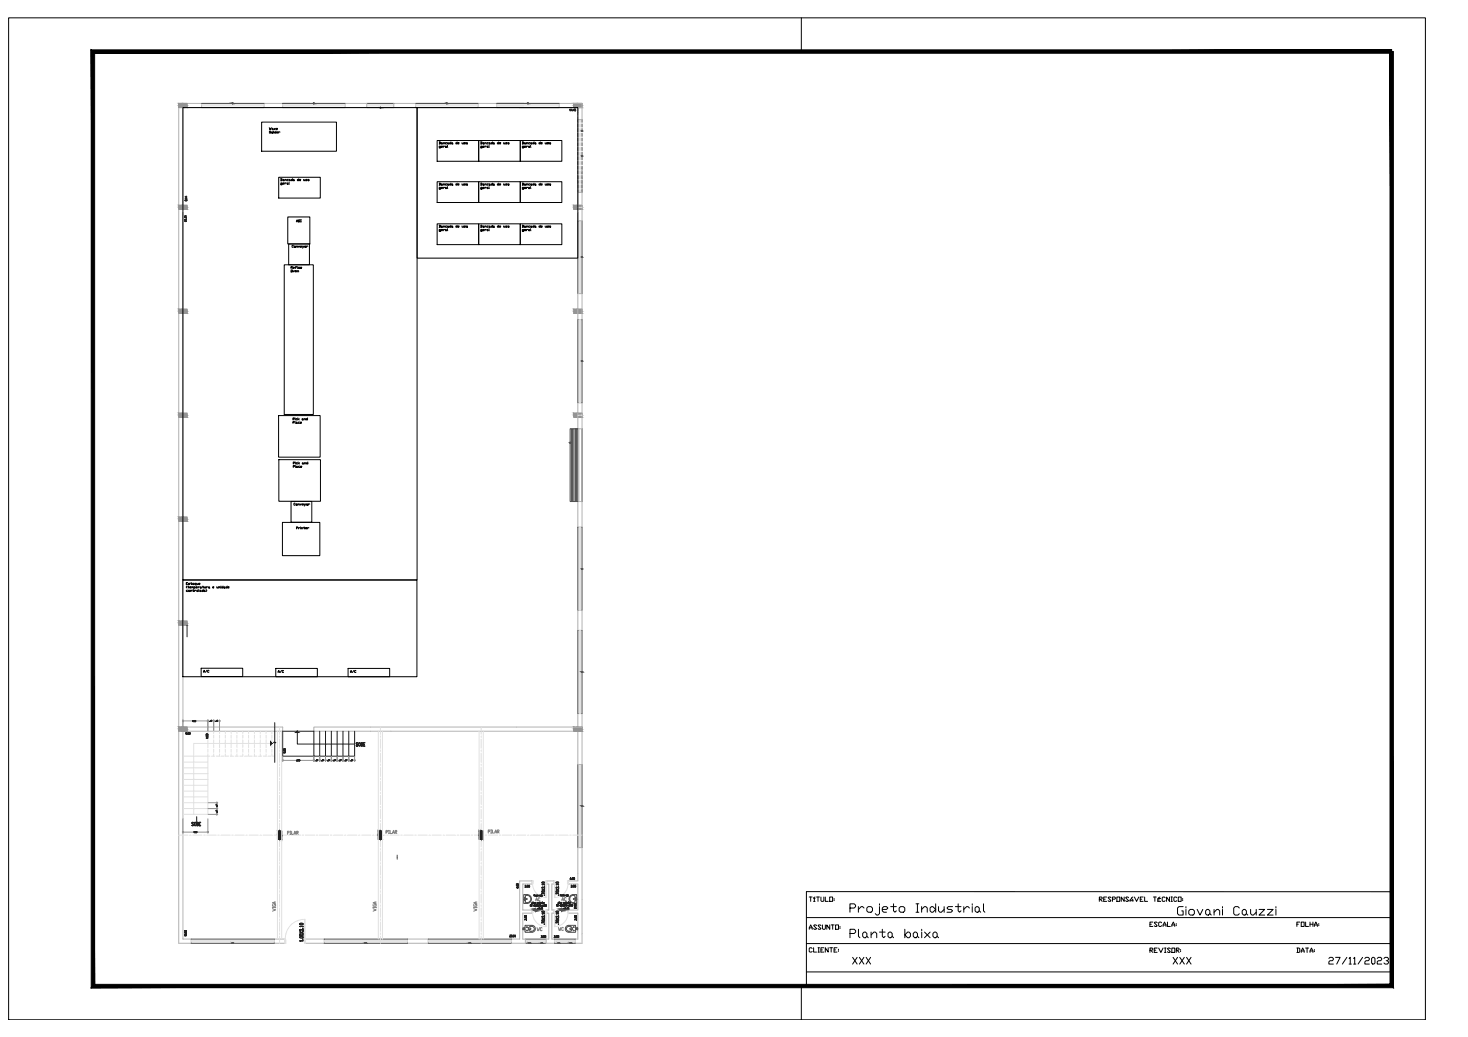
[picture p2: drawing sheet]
<svg xmlns="http://www.w3.org/2000/svg" width="841mm" height="594mm" viewBox="0 0 841 594" stroke-linecap="round" stroke-linejoin="round" font-family="sans-serif">
<defs><g id="words">
<text font-size="10.6" x="486" y="525">Projeto Industrial</text>
<text font-size="8.8" x="673" y="526">Giovani Cauzzi</text>
<text font-size="8.4" x="486" y="538">Planta baixa</text>
<g font-size="7.5">
<text x="487" y="554">XXX</text>
<text x="671" y="554">XXX</text>
<text x="760" y="554">27/11/2023</text>
</g>
<text font-size="6.2" x="462" y="534">ASSUNTO:</text>
<g font-size="5.7">
<text x="462" y="518">TÍTULO:</text>
<text x="629" y="518">RESPONSÁVEL TÉCNICO:</text>
<text x="658" y="532">ESCALA:</text>
<text x="742" y="532">FOLHA:</text>
<text x="462" y="547">CLIENTE:</text>
<text x="658" y="547">REVISOR:</text>
<text x="742" y="547">DATA:</text>
</g>
<g font-size="4.9" fill="#1d1d1d">
<text x="306" y="517">AC</text>
<text x="321" y="517">AC</text>
</g>
<g font-size="4.9" fill="#7f7f7f">
<text x="159" y="523" transform="rotate(-90 159 523)">VIGA</text>
<text x="216" y="523" transform="rotate(-90 216 523)">VIGA</text>
<text x="274" y="523" transform="rotate(-90 274 523)">VIGA</text>
<text x="307" y="534">WC</text>
<text x="319" y="534">WC</text>
</g>
<g font-size="4.4">
<text x="169" y="128">AOI</text>
<text x="158" y="387">A/C</text>
<text x="200" y="387">A/C</text>
</g>
<text font-size="4" x="115" y="386">A/C</text>
</g></defs>
<!-- layer: pena06 -->
<g fill="none" stroke="#b2b2b2" stroke-width=".57">
<path d="M151 59h11v3h-11zM198 59h12v3h-12zM238 59v3M274 59v3M285 59v3M320 59v3M331 62v4M333 62h-107v-3h107v10h-2v-2M333 96v2M333 99v1M105 120v-58h11v-3h-14v358M331 101v2"/>
<path d="M331 104v16M331 110h2M333 104v23h-2v-5M333 101v2M105 122v295M331 168h2v15h-2zM331 231h2v15h-2zM331 302v-15h2v15M331 302h2M331 350h2v11h-2zM102 417h60v2h-57v119h5v2h-8zM331 417v-8h2v29h-2v-19"/>
<path d="M333 417h-153v2h153M331 486h2v54h-3v-2h1v-15h-5v-2h5v-15h-5v-1h5zM298 505h7v1h-6v15h6v2h-6v15h2v2h-8v-2h5zM313 505h4v1h-1v15h1v2h-1v15h2v2h-5v-2h1v-15h-1v-2h1v-15h-1zM163 538h-6v2h6M175 538h11v2h-11M233 538h12v2h-12z"/>
</g>
<!-- layer: PENA02 -->
<g fill="none" stroke="#e1e1e1" stroke-width=".57">
<path d="M116 60h35M162 60h36M210 60h16M238 60h36M285 60h35M116 61h35M162 61h36M210 61h16M238 61h36M285 61h35M332 69v1M332 71v2"/>
<path d="M332 74v1M332 76v2M332 79v2M333 69v1M333 71v2M333 74v1M333 76v2M333 79v2M332 82v2M332 84v2M332 87v2M332 90v2"/>
<path d="M332 92v2M332 95v2M332 98v2M333 82v2M333 84v2M333 87v2M333 90v2M333 92v2M333 95v2M333 98v2M102 119h3M331 119h2"/>
<path d="M332 101v1M332 103v2M332 106v2M332 109v1M333 101v1M333 103v2M333 106v2M333 109v1M332 127v41M333 127v41M332 183v48M333 183v48"/>
<path d="M102 238h3M331 238h2M332 246v41M102 297h3M332 302v48M333 302v48M102 357h3M332 361v48M333 361v48M119 419v1M122 419v1M126 419v1"/>
<path d="M129 419v1M132 419v1M136 419v1M139 419v1M142 419v1M146 419v1M149 419v1M152 419v1M156 419v1M159 419v119M160 417v4M161 419v119"/>
<path d="M169 420l1-1 1 1zM217 419v119M218 417v4M219 419v119M274 419v119M276 417v4M277 419v119M105 437h14M105 440h14M119 432v1h-14M119 421v2M119 424v2"/>
<path d="M119 427v1M119 429v2M120 433h-1v34h-14M121 433h2M122 421v2M122 424v2M122 427v1M122 429v2M122 432v1M124 433h2M126 421v2M126 424v2"/>
<path d="M126 427v1M126 429v2M126 432v1M127 433h1M129 421v2M129 424v2M129 427v1M129 429v2M129 432v1M129 433h2M132 433h2M132 421v2"/>
<path d="M132 424v2M132 427v1M132 429v2M132 432v1M135 433h1M136 421v2M136 424v2M136 427v1M136 429v2M136 432v1M137 433h2M139 421v2"/>
<path d="M139 424v2M139 427v1M139 429v2M139 432v1M140 433h2M142 421v2M142 424v2M142 427v1M142 429v2M142 432v1M143 433h2M145 433h2"/>
<path d="M146 421v2M146 424v2M146 427v1M146 429v2M146 432v1M148 433h2M149 421v2M149 424v2M149 427v1M149 429v2M149 432v1M151 433h2"/>
<path d="M152 421v2M152 424v2M152 427v1M152 429v2M152 432v1M153 433h2M155 425l1 1-1 1zM156 421v2M156 424v2M156 427v1M156 429v2M156 432v1"/>
<path d="M156 433h1M157 426h-46v41M160 422h.1M160 423v6M160 430v1M160 431v6M160 438v1M160 439v6M218 422h.1M218 423v6M218 430v1M218 431v6"/>
<path d="M218 438v1M218 439v6M276 422h.1M276 423v6M276 430v1M276 431v6M276 438v1M276 439v6M332 438v48M333 438v48M105 443h14M105 447h14"/>
<path d="M105 450h14M105 453h14M105 457h14M105 460h14M160 446v1M160 448v5M160 454v1M160 456v5M218 446v1M218 448v5M218 454v1M218 456v5"/>
<path d="M276 446v1M276 448v5M276 454v1M276 456v5M102 478h6M105 463h14M109 478h.1M110 478h6M117 478h1M118 478h6M125 478h1M127 478h5"/>
<path d="M133 478h1M135 478h5M141 478h1M143 478h5M149 478h1M151 478h5M157 478h1M159 478h5M160 462v1M160 464v5M160 470v1M160 472v5"/>
<path d="M160 478v1M160 480v5M165 478h1M167 478h5M173 478h1M175 478h5M181 478h1M183 478h5M189 478h1M191 478h5M197 478h1M199 478h5"/>
<path d="M205 478h1M207 478h6M213 478h1M215 478h6M218 462v1M218 464v5M218 470v1M218 472v5M218 478v1M218 480v5M222 478h.1M223 478h6"/>
<path d="M230 478h.1M231 478h6M238 478h1M239 478h6M246 478h1M248 478h5M254 478h1M256 478h5M262 478h1M264 478h5M270 478h1M272 478h5"/>
<path d="M276 462v1M276 464v5M276 470v1M276 472v5M276 478v1M276 480v5M278 478h1M280 478h5M286 478h1M288 478h5M294 478h1M296 478h5"/>
<path d="M302 478h1M304 478h5M310 478h1M312 478h5M318 478h1M320 478h5M326 478h1M328 478h5M160 486v1M160 488v5M160 494v1M160 496v5"/>
<path d="M218 486v1M218 488v5M218 494v1M218 496v5M276 486v1M276 488v5M276 494v1M276 496v5M160 502v1M160 504v5M160 510v1M160 512v5"/>
<path d="M218 502v1M218 504v5M218 510v1M218 512v5M276 502v1M276 504v5M276 510v1M276 512v5M305 505v1zM305 506a8 8 0 0 0 8 8M313 506v8zM313 505v1z"/>
<path d="M317 505h1v1zM318 506v8zM325 505h1v1h-1zM325 506a8 8 0 0 1-7 8M109 539h48M160 520v6M160 526v1M160 528v6M160 534v1M160 536v4M163 538h1v2h-1zM163 538v2"/>
<path d="M174 538h1v2h-1zM174 527l1 11zM174 527a11 11 0 0 0-11 11M175 538v2M186 539h47M218 520v6M218 526v1M218 528v6M218 534v1M218 536v4M245 539h48M276 520v6"/>
<path d="M276 526v1M276 528v6M276 534v1M276 536v4M301 539h12M305 521v2zM305 523a8 8 0 0 0 8 8M313 523v8zM313 521v2zM317 521h1v2zM318 523v8zM318 539h12"/>
<path d="M325 521h1v2h-1zM325 523a8 8 0 0 1-7 8"/>
</g>
<!-- layer: FUND-ESTACA20T -->
<g fill="none" stroke="#969696" stroke-width=".57">
<path d="M102 59h5v3h-5zM105 59v3M329 59h4v3h-4zM331 59v3M102 60h5M329 60h4M102 118h5v2h-5zM102 119h5M105 118v2M329 118h4v2h-4zM329 119h4M331 118v2"/>
<path d="M102 177h5v3h-5zM102 178h5M105 177v3M329 177h4v3h-4M329 178h4M331 177v3M333 177v3M102 237h5v2h-5zM102 238h5M105 237v2M329 237h4v2h-4zM329 238h4"/>
<path d="M331 237v2M102 296h5v3h-5zM102 297h5M105 296v3M102 356h5v2h-5zM102 357h5M105 356v2M102 417h5v2h-5zM102 418h5M105 417v2M329 417h4v2h-4zM329 418h4"/>
<path d="M331 417v2"/>
</g>
<g fill="#969696" stroke="#969696" stroke-width=".57">
<path d="M105 417l2 1v-1zM105 417l2 1h-2z"/>
<path d="M102 417l3 1v-1zM102 417l3 1h-3z"/>
<path d="M105 418l2 1v-1zM105 418l2 1h-2z"/>
<path d="M102 418l3 1v-1zM102 418l3 1h-3z"/>
<path d="M105 356l2 1v-1zM105 356l2 1h-2z"/>
<path d="M102 356l3 1v-1zM102 356l3 1h-3z"/>
<path d="M105 357l2 1v-1zM105 357l2 1h-2z"/>
<path d="M102 357l3 1v-1zM102 357l3 1h-3z"/>
<path d="M105 296l2 1v-1zM105 296l2 1h-2z"/>
<path d="M102 296l3 1v-1zM102 296l3 1h-3z"/>
<path d="M105 297l2 2v-2zM105 297l2 2h-2z"/>
<path d="M102 297l3 2v-2zM102 297l3 2h-3z"/>
<path d="M105 237l2 1v-1zM105 237l2 1h-2z"/>
<path d="M102 237l3 1v-1zM102 237l3 1h-3z"/>
<path d="M105 238l2 1v-1zM105 238l2 1h-2z"/>
<path d="M102 238l3 1v-1zM102 238l3 1h-3z"/>
<path d="M105 177l2 1v-1zM105 177l2 1h-2z"/>
<path d="M102 177l3 1v-1zM102 177l3 1h-3z"/>
<path d="M105 178l2 2v-2zM105 178l2 2h-2z"/>
<path d="M102 178l3 2v-2zM102 178l3 2h-3z"/>
<path d="M105 118l2 1v-1zM105 118l2 1h-2z"/>
<path d="M102 118l3 1v-1zM102 118l3 1h-3z"/>
<path d="M105 119l2 1v-1zM105 119l2 1h-2z"/>
<path d="M102 119l3 1v-1zM102 119l3 1h-3z"/>
<path d="M105 59l2 1v-1zM105 59l2 1h-2z"/>
<path d="M102 59l3 1v-1zM102 59l3 1h-3z"/>
<path d="M105 60l2 2v-2zM105 60l2 2h-2z"/>
<path d="M102 60l3 2v-2zM102 60l3 2h-3z"/>
<path d="M331 59l2 1v-1zM331 59l2 1h-2z"/>
<path d="M329 59l2 1v-1zM329 59l2 1h-2z"/>
<path d="M331 60l2 2v-2zM331 60l2 2h-2z"/>
<path d="M329 60l2 2v-2zM329 60l2 2h-2z"/>
<path d="M331 118l2 1v-1zM331 118l2 1h-2z"/>
<path d="M329 118l2 1v-1zM329 118l2 1h-2z"/>
<path d="M331 119l2 1v-1zM331 119l2 1h-2z"/>
<path d="M329 119l2 1v-1zM329 119l2 1h-2z"/>
<path d="M331 177l2 1v-1zM331 177l2 1h-2z"/>
<path d="M329 177l2 1v-1zM329 177l2 1h-2z"/>
<path d="M331 178l2 2v-2zM331 178l2 2h-2z"/>
<path d="M329 178l2 2v-2zM329 178l2 2h-2z"/>
<path d="M331 237l2 1v-1zM331 237l2 1h-2z"/>
<path d="M329 237l2 1v-1zM329 237l2 1h-2z"/>
<path d="M331 238l2 1v-1zM331 238l2 1h-2z"/>
<path d="M329 238l2 1v-1zM329 238l2 1h-2z"/>
<path d="M331 417l2 1v-1zM331 417l2 1h-2z"/>
<path d="M329 417l2 1v-1zM329 417l2 1h-2z"/>
<path d="M331 418l2 1v-1zM331 418l2 1h-2z"/>
<path d="M329 418l2 1v-1zM329 418l2 1h-2z"/>
</g>
<!-- layer: PENA01 -->
<g fill="none" stroke="#4c4c4c" stroke-width=".57">
<path d="M116 59h35M162 59h36M210 59h16M238 59h36M285 59h35M116 62h35M162 62h36M210 62h16M238 62h36M285 62h35M331 69v1M331 71v2"/>
<path d="M331 74v1M331 76v2M331 79v2M333 69v1M333 71v2M333 74v1M333 76v2M333 79v2M331 82v2M331 84v2M331 87v2M331 90v2"/>
<path d="M331 92v2M331 95v2M331 98v2M333 82v2M333 84v2M333 87v2M333 90v2M333 92v2M333 95v2M333 98v2M331 101v1M331 103v2"/>
<path d="M331 106v2M331 109v1M333 101v1M333 103v2M333 106v2M333 109v1M331 127v41M333 127v41M331 183v48M333 183v48M327 246h4v41h-4zM327 246v41"/>
<path d="M328 246v41M329 246v41M330 246v41M331 246v41M333 246v41M331 302v48M333 302v48M331 361v48M333 361v48M331 438v48M333 438v48M228 491h.1"/>
<path d="M228 490v2M109 538h48M186 538h47M245 538h48M301 538h12M306 521h5M307 521h.1M307 520v2M318 538h12M321 521h5M322 521h.1M322 520v2"/>
<path d="M109 540h48M186 540h47M245 540h48M301 540h12M318 540h12"/>
<circle cx="307" cy="521" r=".6"/>
<circle cx="322" cy="521" r=".6"/>
</g>
<!-- layer: BIBLIOT -->
<g fill="none" stroke="#4c4c4c" stroke-width=".57">
<path d="M300 515h1M300 513v-1a2.9 2.9 0 0 1 4 1 2.9 2.9 0 0 1 0 3l-1 1h-3zM300 514h1M300 516h1M301 514v1M301 515h.1M301 516h.1M301 515h1M301 513h1M301 513v4a2.1 2.1 0 0 0 3-2 2.1 2.1 0 0 0-2-2M302 515h.1M327 513h1h2v5a2.8 2.8 0 0 1-3-1 2.8 2.8 0 0 1 0-4z"/>
<path d="M328 515h1M329 513h.1M329 515h.1M329 513v4a2.1 2.1 0 0 1-3-2 2.1 2.1 0 0 1 3-2M330 514h.1M330 516h.1M330 515h.1M330 514v1M330 515h1M299 532h1M300 532h.1M300 532v1v-1"/>
<path d="M300 532l1 1M301 532h-1M301 530v4h4a2 2 0 0 0 2-2 2 2 0 0 0-2-2h-4M302 533h.1M302 531h.1M303 532h1l-1 1zM304 534h1M304 533a1.6 1.6 0 0 1-1-2 1.6 1.6 0 0 1 3 0v2h-1M326 534h1M326 533a1.6 1.6 0 0 1-1-2 1.6 1.6 0 0 1 3 0v2h-1M326 532h2v1l-1-1zM328 533h1"/>
<path d="M328 531h1M329 531h.1M329 533h.1M329 530l1 4h-4a2 2 0 0 1-2-2 2 2 0 0 1 2-2h3M330 532h.1M330 532h1M330 532v1M331 532h.1M331 532v1v-1"/>
<circle cx="301" cy="514" r=".1"/>
<circle cx="301" cy="516" r=".1"/>
<circle cx="301" cy="515" r=".1"/>
<circle cx="302" cy="515" r=".1"/>
<circle cx="302" cy="515" r=".2"/>
<circle cx="329" cy="515" r=".1"/>
<circle cx="329" cy="515" r=".2"/>
<circle cx="330" cy="514" r=".1"/>
<circle cx="330" cy="516" r=".1"/>
<circle cx="330" cy="515" r=".1"/>
<circle cx="302" cy="533" r=".1"/>
<circle cx="302" cy="531" r=".1"/>
<circle cx="329" cy="533" r=".1"/>
<circle cx="329" cy="531" r=".1"/>
</g>
<!-- layer: TEXTO -->
<g fill="none" stroke="#1d1d1d" stroke-width=".57">
<path d="M204 426h1h-1l1 1h-1h1zM207 426h1h-1M207 427h1h-1M208 427v-1l-1-1v2M208 426v1h-1M208 426l1-1h-1v2M208 426h1l-1 1M208 427h1zM110 471h1h-1l1 1v1h-1h1zM113 472h1v-1h-1v2h1v-1h-1M113 472l1 1h-1v-2h1l-1 1M114 471h1h-1v2"/>
<path d="M114 472h1h-1M114 473h1zM304 518v1v-1v1zM304 518l1 1zM306 518v1zM306 518v1M307 518v1zM307 518v1v-1v1zM307 519h.1M308 518v1M308 518v1zM309 518v1z"/>
<path d="M310 519h1zM311 518v1zM312 519h.1M312 518v1zM313 518v1M319 519v-1v1v-1v1M319 518l1 1zM321 518v1zM322 518v1zM322 519v-1v1v-1v1M322 519h.1M323 518v1"/>
<path d="M323 519h.1M323 518v1zM324 518v1zM325 520h.1M325 519h1zM326 518v1zM327 519h.1M327 518v1zM328 518v1M172 539h2zM172 535l2-1zM172 534l2 1z"/>
<path d="M172 531h2zM172 537a1 1 0 0 1 1-1 1 1 0 0 1 1 1 1.1 1.1 0 0 1-2 1 1 1 0 0 1 0-1zM172 537h2M172 535a1 1 0 0 1 1 0 1 1 0 0 1 1 1 1 1 0 0 1-2 0 1 1 0 0 1 0-1zM172 535h2M172 529a1 1 0 0 1 1 0 1 1 0 0 1 1 1 1 1 0 0 1-2 0 1 1 0 0 1 0-1zM172 529h2M172 537h1h1M172 535l1 1h1v-1M172 529l1 1h1v-1M173 538h.1M173 532h.1"/>
<path d="M174 538h.1M174 532h.1M174 533v-1v1l-2-1v1v-1l2 1M308 521h.1M308 520v1zM309 520v1zM309 521h.1M310 521h.1M310 520v1M310 521h1M310 520l1 1zM311 520v1l-1-1"/>
<path d="M311 521h.1M323 521h.1M323 520v1zM324 521h.1M324 520v1M325 521h.1M325 520v1M325 521h1M325 520l1 1zM326 520v1l-1-1M326 521h.1"/>
<circle cx="206" cy="426" r=".8"/>
<circle cx="206" cy="426" r=".9"/>
<circle cx="112" cy="472" r=".8"/>
<circle cx="112" cy="472" r=".9"/>
<circle cx="309" cy="519" r=".4"/>
<circle cx="312" cy="517" r=".3"/>
<circle cx="313" cy="519" r=".4"/>
<circle cx="324" cy="519" r=".4"/>
<circle cx="328" cy="519" r=".4"/>
<circle cx="309" cy="521" r=".4"/>
<circle cx="324" cy="520" r=".5"/>
</g>
<!-- layer: COTAS -->
<g fill="none" stroke="#969696" stroke-width=".57">
<path d="M105 412v7M105 413h5M112 413h7M119 412v7M119 413h1M122 413h.1M122 412v7M123 413h.1M125 413h.1M126 412v7M162 433v3M162 436h8"/>
<path d="M172 436h8M180 433v3M180 436h1M182 436h1M183 433v3M183 436h1M186 436h.1M186 433v3M187 436h.1M189 436h1M190 433v3M190 436h1"/>
<path d="M192 436h1M193 433v3M193 436h1M196 436h.1M196 434v2M197 436h.1M199 436h1M200 433v3M200 436h1M202 436h1M203 433v3M119 460h6"/>
<path d="M105 469v8M105 477h6M113 477h6M119 469v8M119 467h6M119 463h6M124 460v1M124 462v1M124 463v1M124 466h.1"/>
</g>
<!-- layer: PENA01 -->
<g fill="none" stroke="#969696" stroke-width=".57">
<path d="M105 413h.1M119 413h.1M122 413h.1M123 413h.1M125 413h1M162 436h.1M180 436h.1M183 436h.1M186 436h.1M187 436h.1M190 436h.1M193 436h.1"/>
<path d="M196 436h.1M197 436h.1M200 436h.1M203 436h.1M105 477h.1M119 477h.1M124 460h.1M124 463h.1M124 466h.1"/>
</g>
<!-- layer: COTAS -->
<g fill="none" stroke="#1d1d1d" stroke-width=".57">
<path d="M327 62v2zM328 62v2v-1h-1h1h-1zM328 63h.1M329 62v2v-1h-1h1h-1zM329 63h.1M330 63h.1M330 63l-1-1 1 1h-1M330 63h-1M106 113l1 1zM106 113h1h-1h1v-1v1zM106 115h1zM106 115h1v-1l-1 1"/>
<path d="M106 115h.1M107 114h.1M107 115h.1M106 126h1zM106 125h1zM106 124h1zM106 127l1-1v1h-1h1h-1h1M107 125h.1M107 358v7M107 420v1zM108 420h.1M108 420v1"/>
<path d="M109 420h.1M109 420v1v-1M110 413h1zM111 413h.1M112 413h.1M112 413h-1M120 413h.1M121 413h.1M124 413h.1M125 413h.1M157 414v11h1l-1 1v11M170 419v7h33"/>
<path d="M183 419v14M186 419v14M190 419v14M193 419v14M196 419v14M200 419v14M203 419v14h-23v-14h-18v14h18M107 421h.1M118 423h1zM118 421h1M118 421l1 1zM118 421h1z"/>
<path d="M118 421v1v-1l1 1v-1l-1 1 1-1M118 421v-1l1 1M119 422h.1M162 431h2zM163 430h.1M163 429h.1M163 431h.1M170 435v1zM171 436h.1M171 435v1zM171 435l1 1zM171 436h1"/>
<path d="M171 435h1M181 436h.1M181 435v1zM182 435v1zM184 436h.1M185 435v1zM188 436h.1M188 435v1zM191 436h.1M191 435v1zM192 435v1zM194 436h.1"/>
<path d="M195 435v1zM198 436h.1M198 435v1zM201 436h.1M201 435v1zM202 435v1zM111 476v1zM112 477h.1M112 476v1zM112 477h1M113 477h.1M113 468v5"/>
<path d="M124 465h1zM124 464l1 1zM124 462h1zM124 461h1zM124 465h.1M124 462h.1M159 476h2v5h-2zM159 478h2M160 476v5M217 476h2v5h-2zM217 478h2M218 476v5"/>
<path d="M274 476h3v5h-3zM274 478h3M276 476v5M296 508h1h-1l1 1v-1v1zM296 507v1l1-1-1 1M296 507h.1M296 506h1M296 507h1M296 507l1 1M296 507h1zM296 506v1l1-1v1M297 506v1"/>
<path d="M297 508h.1M297 507h-1M297 507h.1M301 507v1zM302 508h.1M302 507v1zM303 508h.1M303 507v1zM310 512h2h-2h1M310 510l2-1zM310 509l2 1zM310 507h2z"/>
<path d="M311 511h1zM311 505l1 1zM312 508h.1M312 513h.1M312 509v-1v1l-2-1 2 1M319 512h1h-1zM319 510l1-1zM319 509l1 1zM319 507h1zM319 511h1h-1M319 508l1 1v-1v1l-1-1v1zM319 505l1 1h-1"/>
<path d="M319 511h.1M319 505v1M320 508h.1M327 503v1v-1v1zM327 507h1l-1 1h1h-1zM327 504h.1M328 503v1M328 508h.1M328 503v1v-1M329 507v1zM329 504h.1M329 503v1"/>
<path d="M329 519h1zM329 518h1zM329 518h1h-1M329 518h.1M329 508h.1M329 507l1 1zM330 508h.1M330 520h.1M330 518h.1M106 536h1zM106 533h1zM106 534h1z"/>
<path d="M106 535h1M106 535h.1M106 534h.1M107 535h.1M107 534h.1M107 535h-1h1h-1M292 536h1l-1 1h1h-1l1-1zM293 536v1v-1v1v-1M293 536v1zM294 537h.1M294 537h1M294 536h1z"/>
<path d="M295 536h-1h1l-1 1M295 536h-1v1M295 536v1zM301 527h1v-1v1zM301 525l1 1zM301 524l1 1zM301 525h1h-1M301 524v1M301 526h.1M301 524l1 1M302 526h.1M302 525h-1"/>
<path d="M310 536h1l-1 1h1h-1l1-1zM310 528l2 1-2-1v1l1-1M310 527l2-1zM310 526l2 1zM310 523h2zM311 528h1M311 527h1M311 522h1M311 527v1M311 522v1M311 537h.1M311 536v1l1-1"/>
<path d="M312 527v1M312 524h.1M312 522v1M312 526v-1v1l-2-1 2 1M312 537h.1M312 536l1 1zM312 536l1 1h-1l1-1M313 537h.1M318 536v1h-1zM318 537h.1M319 528l1 1-1-1v1zM319 527l1-1z"/>
<path d="M319 526l1 1zM319 523h1zM319 528h1M319 527h1M319 525l1 1v-1v1l-1-1zM319 522h1M319 527v1M319 522v1M319 536v1M320 537h.1M320 536v1zM320 536v1v-1"/>
<path d="M320 524h.1M320 527v1M320 522v1M329 520h1zM329 527h1zM329 526h1M329 525l1 1M329 525h1zM329 525h1v-1l-1 1M329 525v1M329 525h.1M330 526h.1"/>
<path d="M330 525h.1"/>
<circle cx="302" cy="508" r=".5"/>
<circle cx="311" cy="506" r=".7"/>
<circle cx="311" cy="511" r=".7"/>
<circle cx="319" cy="511" r=".7"/>
<circle cx="319" cy="506" r=".7"/>
<circle cx="329" cy="508" r=".5"/>
<circle cx="329" cy="519" r=".5"/>
<circle cx="301" cy="526" r=".5"/>
<circle cx="311" cy="527" r=".7"/>
<circle cx="311" cy="522" r=".7"/>
<circle cx="312" cy="536" r=".5"/>
<circle cx="319" cy="536" r=".5"/>
<circle cx="319" cy="522" r=".7"/>
<circle cx="319" cy="527" r=".7"/>
<circle cx="330" cy="526" r=".5"/>
</g>
<!-- layer: PENA01 -->
<g fill="#4c4c4c" stroke="#4c4c4c" stroke-width=".57">
<path d="M306 521h1z"/>
<path d="M307 521v1z"/>
<path d="M321 521h1z"/>
<path d="M322 521v1z"/>
<path d="M306 521h1zM306 521h1z"/>
<path d="M306 521h1zM306 521h1z"/>
<path d="M306 521h1zM306 521h1z"/>
<path d="M306 521h1zM306 521h1z"/>
<path d="M306 521h1zM306 521h1z"/>
<path d="M321 521h1zM321 521h1z"/>
<path d="M321 521h1zM321 521h1z"/>
<path d="M321 521h1zM321 521h1z"/>
<path d="M321 521h1zM321 521h1z"/>
<path d="M321 521h1zM321 521h1z"/>
</g>
<!-- layer: COTAS -->
<g fill="#1d1d1d" stroke="#1d1d1d" stroke-width=".57">
<path d="M155 425l1 1h-1zM155 426v1l1-1z"/>
<path d="M170 419v1h1zM169 420l1-1v1z"/>
<path d="M160 476l1 2v-2zM160 476l1 2h-1z"/>
<path d="M159 476l1 2v-2zM159 476l1 2h-1z"/>
<path d="M160 478l1 3v-3zM160 478l1 3h-1z"/>
<path d="M159 478l1 3v-3zM159 478l1 3h-1z"/>
<path d="M218 476l1 2v-2zM218 476l1 2h-1z"/>
<path d="M217 476l1 2v-2zM217 476l1 2h-1z"/>
<path d="M218 478l1 3v-3zM218 478l1 3h-1z"/>
<path d="M217 478l1 3v-3zM217 478l1 3h-1z"/>
<path d="M276 476l1 2v-2zM276 476l1 2h-1z"/>
<path d="M274 476l2 2v-2zM274 476l2 2h-2z"/>
<path d="M276 478l1 3v-3zM276 478l1 3h-1z"/>
<path d="M274 478l2 3v-3zM274 478l2 3h-2z"/>
</g>
<!-- layer: PENA025 -->
<g fill="none" stroke="#7f7f7f" stroke-width=".57">
<path d="M165 477v-1v2M166 476h1M166 478h1M166 476v2M167 476v2h1M168 478l1-2v2M168 477h1M170 477h1v-1h-1v2M170 477l1 1M221 477h1v-1h-1v2M223 476h.1M223 478h.1"/>
<path d="M223 476v2M224 476v2M225 478v-2l1 2M225 477h1M226 477h1v-1h-1v2M227 477v1M280 476v-1v2M281 475h1M281 477h1M281 475v2M282 475v2h1M284 477v-2v2"/>
<path d="M284 477h.1M285 476h1v-1h-1v2M285 476l1 1"/>
</g>
<!-- layer: MAQUINAS -->
<g fill="none" stroke="#000" stroke-width=".57">
<path d="M105 62h134v270h-134zM150 70h43v17h-43zM154 73l1 1v-1M155 75h-1l1 1h-1M156 76h-1zM156 74h.1M156 74h1M157 75v1M157 74h1M157 76h1h-1zM158 75v1M158 74h1h-1h1"/>
<path d="M158 76h1h-1h1M160 76h.1M239 62h92v86h-92zM250 80h24v12h-24zM252 81v1M252 82h.1M252 84v1M253 84h.1M253 82h.1M253 82h1M254 82h1M254 82h.1"/>
<path d="M254 84h.1M255 84h-1M255 84h1zM256 84h.1M256 82h-1h1M256 83l1 1M257 82h.1M258 82h.1M258 81v1M259 82h.1M259 82h1M261 82h1z"/>
<path d="M262 81v1M262 82h1h-1h1M265 82h.1M267 82h-1h1h-1M267 82h1h-1zM274 80h24v12h-24zM275 81h1v1M276 82h-1M276 81v1M276 84h-1h1v1h-1M277 84h.1M277 82h.1"/>
<path d="M278 82h1M278 82h.1M278 84h.1M279 84h-1M279 84h1zM280 84h.1M280 82h-1h1M280 83v1M280 82h1zM281 82h.1M282 82h.1M282 81v1"/>
<path d="M283 82h.1M285 82h1h-1zM286 81v1M286 82h1h-1h1M289 82h.1M290 82h.1M291 82h1h-1zM298 80h24v12h-24zM299 81h1v1M299 82h1h-1M299 81v1M300 84h-1h1v1h-1"/>
<path d="M300 82h1zM300 84h1h-1h1M301 82h.1M302 82h.1M302 84h.1M303 84h.1M303 84h1M304 82h-1h1M304 83v1M304 82h.1M305 82h.1M305 82h1h-1z"/>
<path d="M306 81v1M307 82h.1M309 82h1h-1zM310 81v1M310 82h1h-1h1M312 82h1M313 82h.1M314 82h.1M315 82h.1M160 102h24v11h-24zM161 102l1 1h-1M161 103h1l-1 1"/>
<path d="M161 102v2M162 106l-1-1h1v1h-1M162 103h1l-1 1zM162 105h1h-1l1 1M163 103v1M163 103h1v1M163 105v1M164 105h-1M165 105v1zM165 105v1M165 103h-1l1 1M166 104v2"/>
<path d="M166 103v1zM166 103v1M167 103h1l-1 1zM168 102v2M168 103h1zM169 103v1M171 103v1zM171 102v2M172 103v1M174 103v1l1-1M175 103v1M176 103h-1h1l-1 1"/>
<path d="M176 103h1v1zM250 104h24v12h-24zM252 105h.1M252 105v1M252 108v-1v1M253 108v-1v1M253 105v1zM253 106h1M254 106l1-1v1M254 105v1M254 107v1M255 107l-1 1"/>
<path d="M255 107h1v1zM256 108h.1M256 105h-1l1 1M256 105l1 1zM256 107l1 1M257 106h.1M258 105v1zM258 105v1M259 105v1zM259 106h1M261 105l1 1zM262 105v1"/>
<path d="M262 106l1-1h-1l1 1M265 105v1M267 105h-1l1 1h-1M267 105h1v1h-1zM274 104h24v12h-24zM275 105h1M276 105v1h-1M276 105v1M276 108h-1l1-1v1h-1M277 105v1zM277 108v-1v1M277 106h.1"/>
<path d="M278 106v-1l1 1M278 105v1M278 107v1M279 107l-1 1M279 107v1zM280 108h.1M280 105h-1l1 1M280 107v1M280 105l1 1zM281 106h.1M281 105l1 1zM282 105v1"/>
<path d="M283 105v1zM283 106h.1M285 105l1 1h-1zM286 105v1M286 106l1-1h-1l1 1M289 105v1M290 105v1M291 105l1 1h-1zM298 104h24v12h-24zM299 105h1M299 105l1 1h-1M299 105v1"/>
<path d="M300 108h-1v-1h1v1h-1M300 105h1v1zM300 108l1-1h-1l1 1M301 106h.1M302 106v-1v1M302 105v1M302 107v1M303 107v1zM303 108h1M304 105h-1l1 1M304 107v1M304 105v1z"/>
<path d="M305 106h.1M305 105l1 1h-1zM306 105v1M306 105l1 1zM307 106h.1M309 105l1 1h-1zM310 105v1M310 106l1-1h-1l1 1M312 105l1 1M313 105v1M314 105v1M315 105v1z"/>
<path d="M165 124h13v16h-13zM165 140h12v12h-12zM250 128h24v12h-24zM252 129v1M252 130h.1M252 132v-1v1M253 132v-1v1M253 129v1zM253 130h1M254 130l1-1v1M254 129v1M254 131v1"/>
<path d="M255 132h-1M255 132h1zM256 132h.1M256 129l-1 1h1M256 130h1zM256 131l1 1M257 130h.1M258 129v1zM258 129v1M259 130h.1M259 130h1M261 129l1 1z"/>
<path d="M262 129v1M262 130l1-1-1 1h1M265 129v1M267 129h-1l1 1h-1M267 130l1-1v1h-1zM274 128h24v12h-24zM275 129h1v1M276 130h-1M276 129v1M276 132h-1l1-1v1h-1M277 130h.1M277 132v-1v1"/>
<path d="M278 130v-1l1 1M278 129v1M278 131v1M279 132h-1M279 132h1zM280 132h.1M280 129l-1 1h1M280 131v1M280 129l1 1zM281 130h.1M281 130h1zM282 129v1"/>
<path d="M283 130h.1M285 129l1 1h-1zM286 129v1M286 130l1-1-1 1h1M289 129v1M290 129v1M291 130v-1l1 1h-1zM298 128h24v12h-24zM299 129h1v1M299 130h1h-1M299 129v1M300 132h-1v-1l1 1h-1"/>
<path d="M300 130h1zM300 132l1-1-1 1h1M301 130h.1M302 130v-1v1M302 129v1M302 131v1M302 132h.1M303 132h.1M303 132h1M304 129l-1 1h1M304 131v1M304 129v1z"/>
<path d="M305 130h.1M305 130h1h-1zM306 129v1M306 130h1zM307 130h.1M309 130h1h-1zM310 129v1M310 130l1-1-1 1h1M312 129l1 1M313 129v1M314 129v1M315 130v-1v1z"/>
<path d="M163 152h17v85h-17zM167 153h1h-1v1M167 155h1v1h-1zM167 153l1 1M168 153h1h-1l1 1M168 155v1l1-1M168 141h-1v1h1M168 141h1v1zM169 155h1h-1l1 1M169 153h1M170 141v1M170 153h-1v1"/>
<path d="M170 153l1 1M170 155h1v1M170 155v1M171 141v1l1-1M171 153l1 1h-1zM172 141h1h-1l1 1M172 153v1l1-1M173 141l1 1M174 141l-1 1M174 141h1v1zM176 141v1M176 141h.1"/>
<path d="M160 238h23v24h-23zM168 240h1l-1-1v2M169 239v1M169 240v1M170 240h-1l1 1M171 239v2M171 240h.1M173 240h1l-1 1zM174 240v1M175 240h1v1zM176 239v2M168 242h1l-1-1v2"/>
<path d="M169 241v2M170 243h.1M170 242v1M171 240v1M172 242h-1l1 1M172 242h1h-1l1 1M174 240h1v1M160 263h24v24h-24zM168 265h1h-1v1M168 267h1h-1v1M169 267v1M169 265h.1"/>
<path d="M169 265v1M170 267v1zM170 265v1M170 268h1M171 265v1M171 265l1 1M172 265h-1M172 267h-1l1 1M172 267h1h-1l1 1M173 265h1v1zM174 266h.1M174 265h1v1"/>
<path d="M174 265v1M176 265v1zM176 265v1M162 299h21v19h-21zM167 287h12v12h-12zM169 288h-1l1 1M170 289h.1M171 289h1M171 289h.1M172 289h1M173 289h1h-1h1M174 289h1"/>
<path d="M175 289l-1 1M175 289h1zM177 289h.1M170 302h1h-1v1M171 302v1M172 302l-1 1M172 302v1M173 303v-1v1M173 302v1M174 302h1M174 302l1 1M175 303l1-1h-1l1 1"/>
<path d="M176 302v1M177 302l-1 1M105 332h134v56h-134zM107 334h.1M107 336v1M108 334h-1v1h1M108 338h-1l1 1M108 336h.1M108 336v1M108 338h1v1h-1zM109 334h-1l1 1h-1M109 337v-1v1"/>
<path d="M109 338h1v1M109 334h1M109 338v1M110 334v1M110 336v1M110 334h1v1h-1zM110 336l1 1M110 338h1M111 338v1M111 336h1l-1 1M111 336v1M112 334h-1l1 1"/>
<path d="M112 337l1-1h-1l1 1M112 338h-1M112 334v1M113 334v1M113 338v1zM113 336v1M114 335v-1v1M114 338v1M114 336l-1 1M115 336v1zM115 338v1zM115 339h.1"/>
<path d="M115 337h.1M116 338v1zM116 336h1M116 336l1 1M116 338v1M117 336v1h1M117 338v1zM117 339h1M118 336v1M118 338v1M119 336l-1 1M119 336l1 1z"/>
<path d="M120 337h.1M122 337v-1v1M124 336v1h1M125 336v1M125 336l1 1M126 336v1M127 336h.1M127 336v1M127 336l1 1h-1zM128 336v1M128 336l1 1zM129 337h.1"/>
<path d="M129 336l1 1zM130 336v1M131 337v-1v1M115 383h24v5h-24zM158 383h24v5h-24zM199 383h24v5h-24z"/>
</g>
<!-- layer: ARQ-FOLHA -->
<path d="M5 10h812v574h-812zM459 10v20M797 511h-335v54M462 526h335M462 557h335M462 541h335M459 565v19" fill="none" stroke="#000" stroke-width=".57"/>
<path d="M54 31h743v-2zM52 29h745l-743 2zM52 29l2 535v-533zM52 29l2 535-2 2zM52 566l744-2h-742zM52 566l744-2 2 2zM796 30v534l2 2zM796 30h2v536z" fill="#000" stroke="#000" stroke-width=".57"/>
<use href="#words"/>
</svg>
